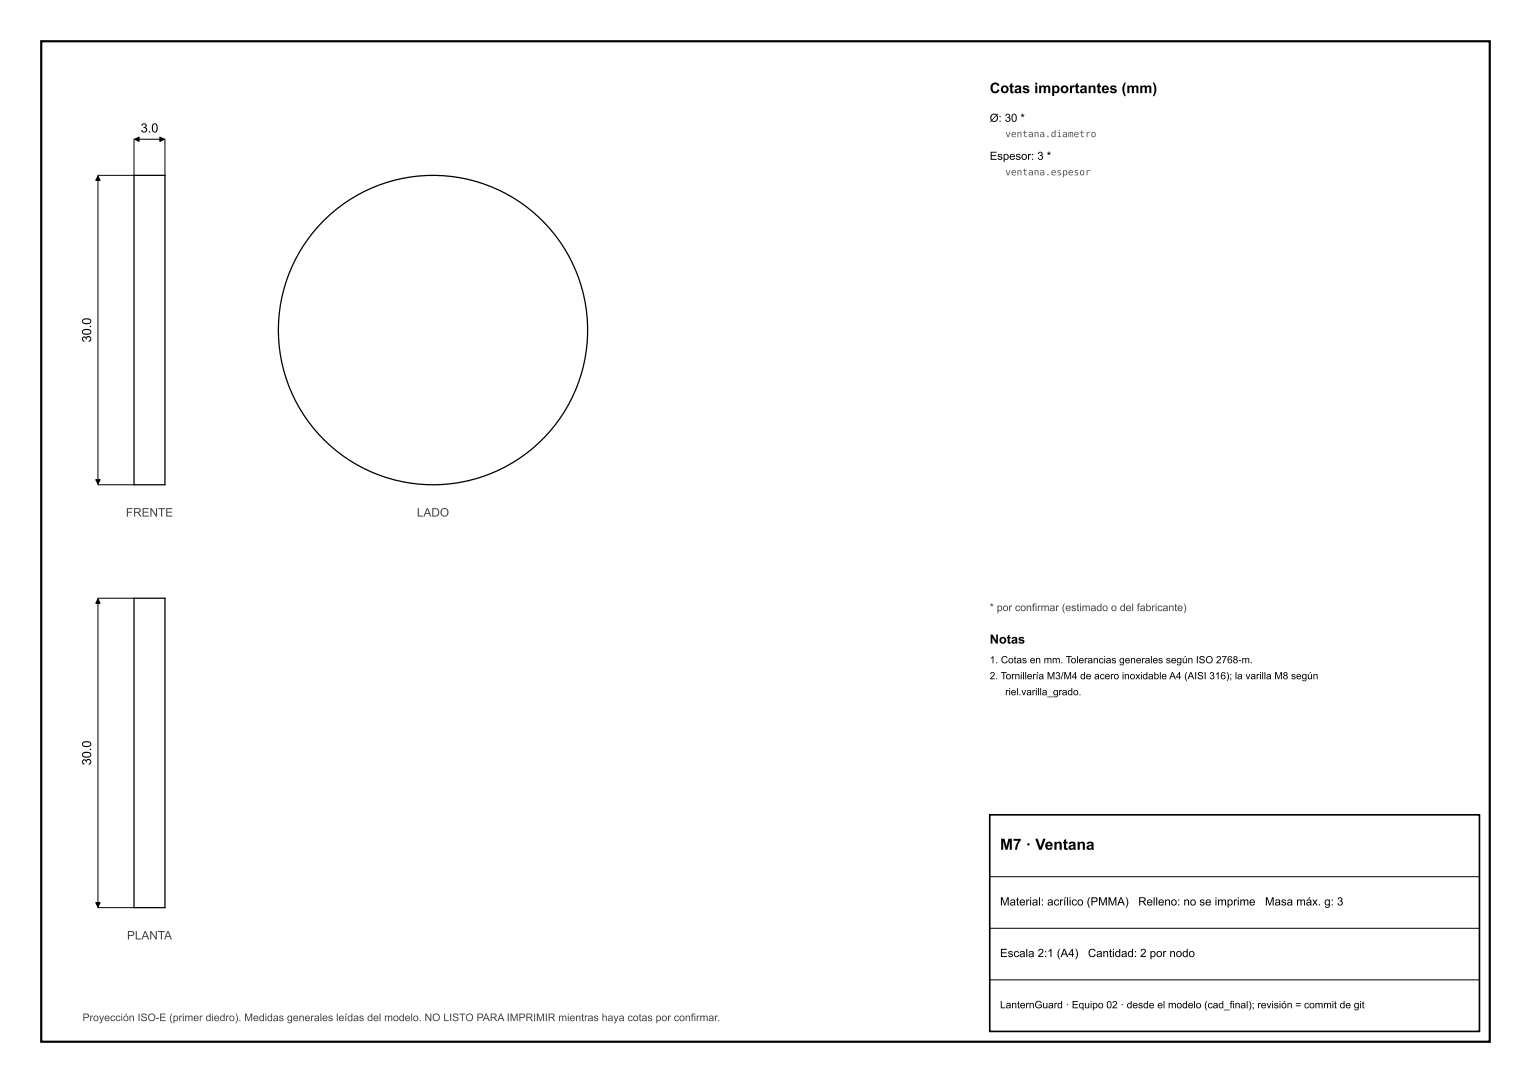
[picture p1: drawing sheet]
<svg xmlns="http://www.w3.org/2000/svg" width="297mm" height="210mm" viewBox="0 0 297 210" stroke-linecap="round" stroke-linejoin="round" font-family="sans-serif">
<defs><g id="words">
<text font-size="3" x="194" y="164.8">M7 · Ventana</text>
<text font-size="2.8" x="192" y="18.1">Cotas importantes (mm)</text>
<g font-size="2.5">
<text x="27.3" y="25.7">3.0</text>
<text x="17.7" y="66.4" transform="rotate(-90 17.7 66.4)">30.0</text>
<text x="192" y="124.8">Notas</text>
<text x="17.7" y="148.4" transform="rotate(-90 17.7 148.4)">30.0</text>
</g>
<g font-size="2.3" fill="#444">
<text x="24.4" y="100.2">FRENTE</text>
<text x="80.9" y="100.2">LADO</text>
<text x="24.6" y="182.2">PLANTA</text>
</g>
<g font-size="2.2">
<text x="192" y="23.6">Ø: 30 *</text>
<text x="192" y="31">Espesor: 3 *</text>
<text x="194" y="175.6">Material: acrílico (PMMA)</text>
<text x="220.8" y="175.6">Relleno: no se imprime</text>
<text x="245.4" y="175.6">Masa máx. g: 3</text>
<text x="194" y="185.6">Escala 2:1 (A4)</text>
<text x="211.1" y="185.6">Cantidad: 2 por nodo</text>
</g>
<g font-size="2" fill="#444">
<text x="192" y="118.5">* por confirmar (estimado o del fabricante)</text>
<text x="16" y="198">Proyección ISO-E (primer diedro). Medidas generales leídas del modelo. NO LISTO PARA IMPRIMIR mientras haya cotas por confirmar.</text>
</g>
<text font-size="2" x="194" y="195.5">LanternGuard · Equipo 02 · desde el modelo (cad_final); revisión = commit de git</text>
<g font-size="1.9">
<text x="192" y="128.6">1. Cotas en mm. Tolerancias generales según ISO 2768-m.</text>
<text x="192" y="131.7">2. Tornillería M3/M4 de acero inoxidable A4 (AISI 316); la varilla M8 según</text>
<text x="195" y="134.8">riel.varilla_grado.</text>
</g>
<g font-size="1.8" fill="#555">
<text x="195" y="26.6">ventana.diametro</text>
<text x="195" y="34">ventana.espesor</text>
</g>
</g></defs>
<path d="M8 8h281v194h-281z" fill="none" stroke="#000" stroke-width=".42"/>
<path d="M192 158h95v42h-95z" fill="none" stroke="#000" stroke-width=".32"/>
<g fill="none" stroke="#000" stroke-width=".25">
<path d="M26 34h6v60h-6zM26 116h6v60h-6z"/>
<circle cx="84" cy="64" r="30"/>
</g>
<path d="M19 34.1v59.8M26 27v7h-7M26.1 27h5.8M32 27v7M19 94h7M19 116.1v59.8M19 116h7M19 176h7M192 170h95M192 180h95M192 190h95" fill="none" stroke="#000" stroke-width=".19"/>
<path d="M19 34.1l.4 .9h-.8zM26.1 27l.9-.4v.8zM31 26.6l.9 .4-.9 .4zM18.6 93h.8l-.4 .9zM19 116.1l.4 .9h-.8zM18.6 175h.8l-.4 .9z" fill="#000" stroke="#000" stroke-width=".19"/>
<use href="#words"/>
</svg>
